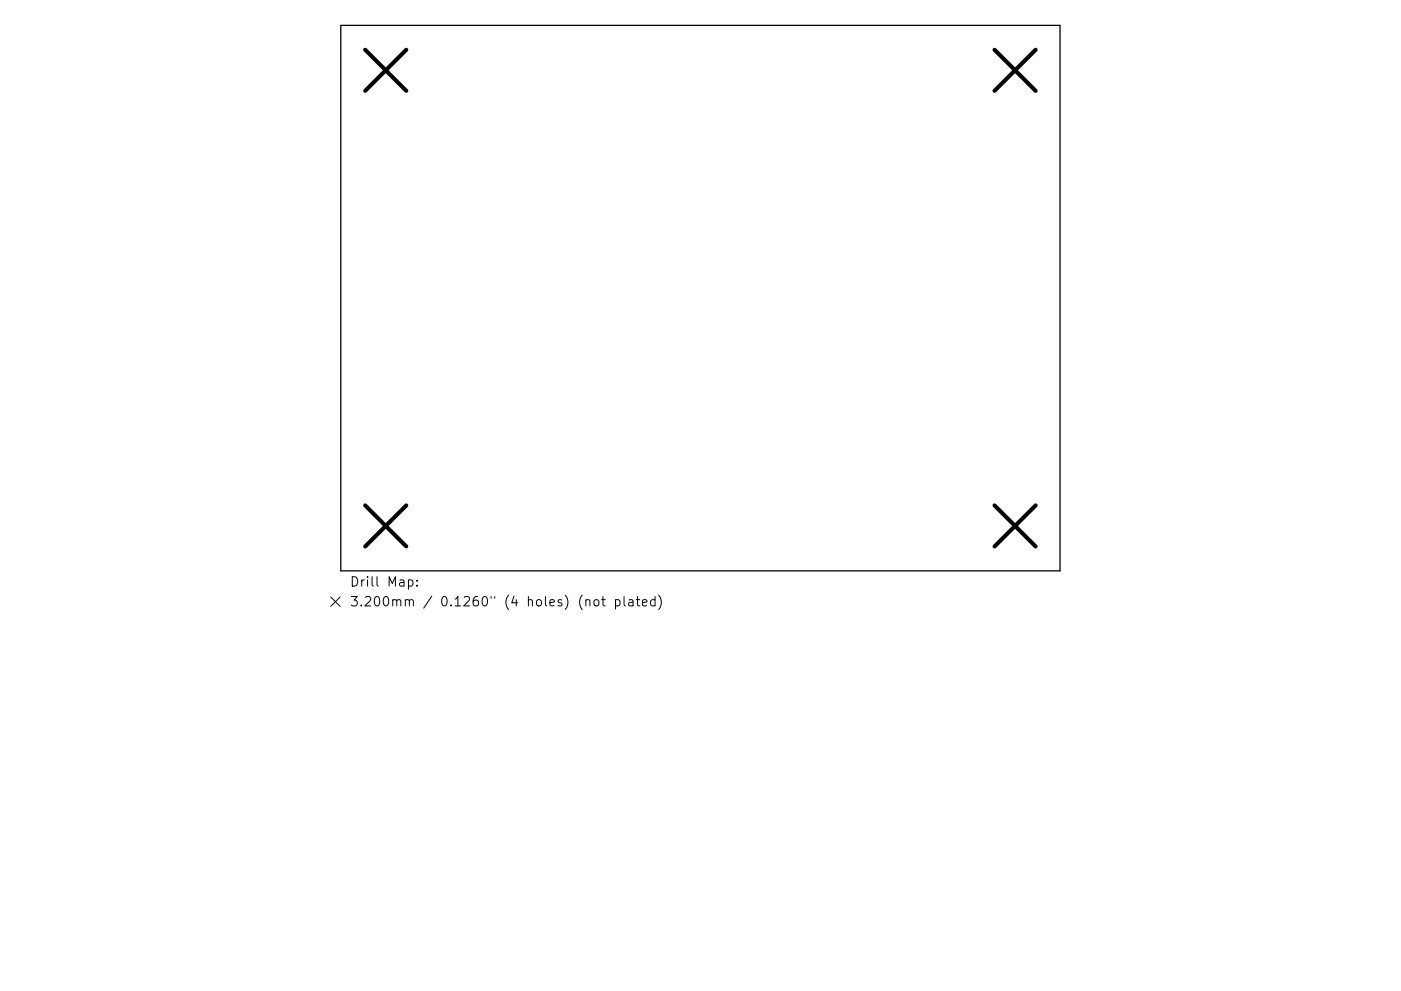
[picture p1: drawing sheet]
<svg xmlns="http://www.w3.org/2000/svg" width="297mm" height="210mm" viewBox="0 0 297 210" stroke-linecap="round" stroke-linejoin="round" font-family="sans-serif">
<defs><g id="words">
<g font-size="2.8">
<text x="74.1" y="124.5">Drill Map:</text>
<text x="74.1" y="128.7">3.200mm / 0.1260&quot; (4 holes) (not plated)</text>
</g>
</g></defs>
<path d="M72.3 5.4h152.4v115.7h-152.4z" fill="none" stroke="#000" stroke-width=".27"/>
<path d="M77.4 10.6l8.7 8.7M86.1 10.6l-8.7 8.7M210.9 10.6l8.7 8.7M219.6 10.6l-8.7 8.7M77.4 107.2l8.7 8.7M86.1 107.2l-8.7 8.7M210.9 107.2l8.7 8.7M219.6 107.2l-8.7 8.7" fill="none" stroke="#000" stroke-width=".87"/>
<g fill="none" stroke="#000" stroke-width=".21">
<path d="M70.1 126.7l2 2M72.1 126.7l-2 2M86.6 123.1l.6-.1 .4 .4v.6l-.2 .3h-.8M88.4 124.2v.2M88.4 123.1v.2M124.2 127.4l.3-.2 .5 .1 .1 1.3M126 127.4l.3-.2a.54 .54 0 0 1 .7 .4v.6a.54 .54 0 0 1-.5 .4 .54 .54 0 0 1-.6-.4zM127.6 127.2h.7M127.8 126.6v1.7l.1 .2 .4 .1M130.5 127.3l.6-.1 .4 .4v.6l-.2 .3h-.8M130.5 127.2v2M132.3 126.6v1.7l.3 .3"/>
<path d="M133.4 127.3h.7l.1 1.3M134.2 127.7l-.6 .1a.39 .39 0 0 0-.3 .4 .39 .39 0 0 0 .3 .4l.6-.1M134.9 127.2h.7M135.2 126.6v1.7l.1 .2 .3 .1M136.2 127.9l1-.2-.1-.4-.6-.1-.3 .3 .1 1h.8M138.9 127.3l-.6-.1-.4 .4v.6l.2 .3h.8M138.9 126.6v2M139.6 126.3a2.29 2.29 0 0 1 0 3"/>
</g>
<use href="#words"/>
</svg>
